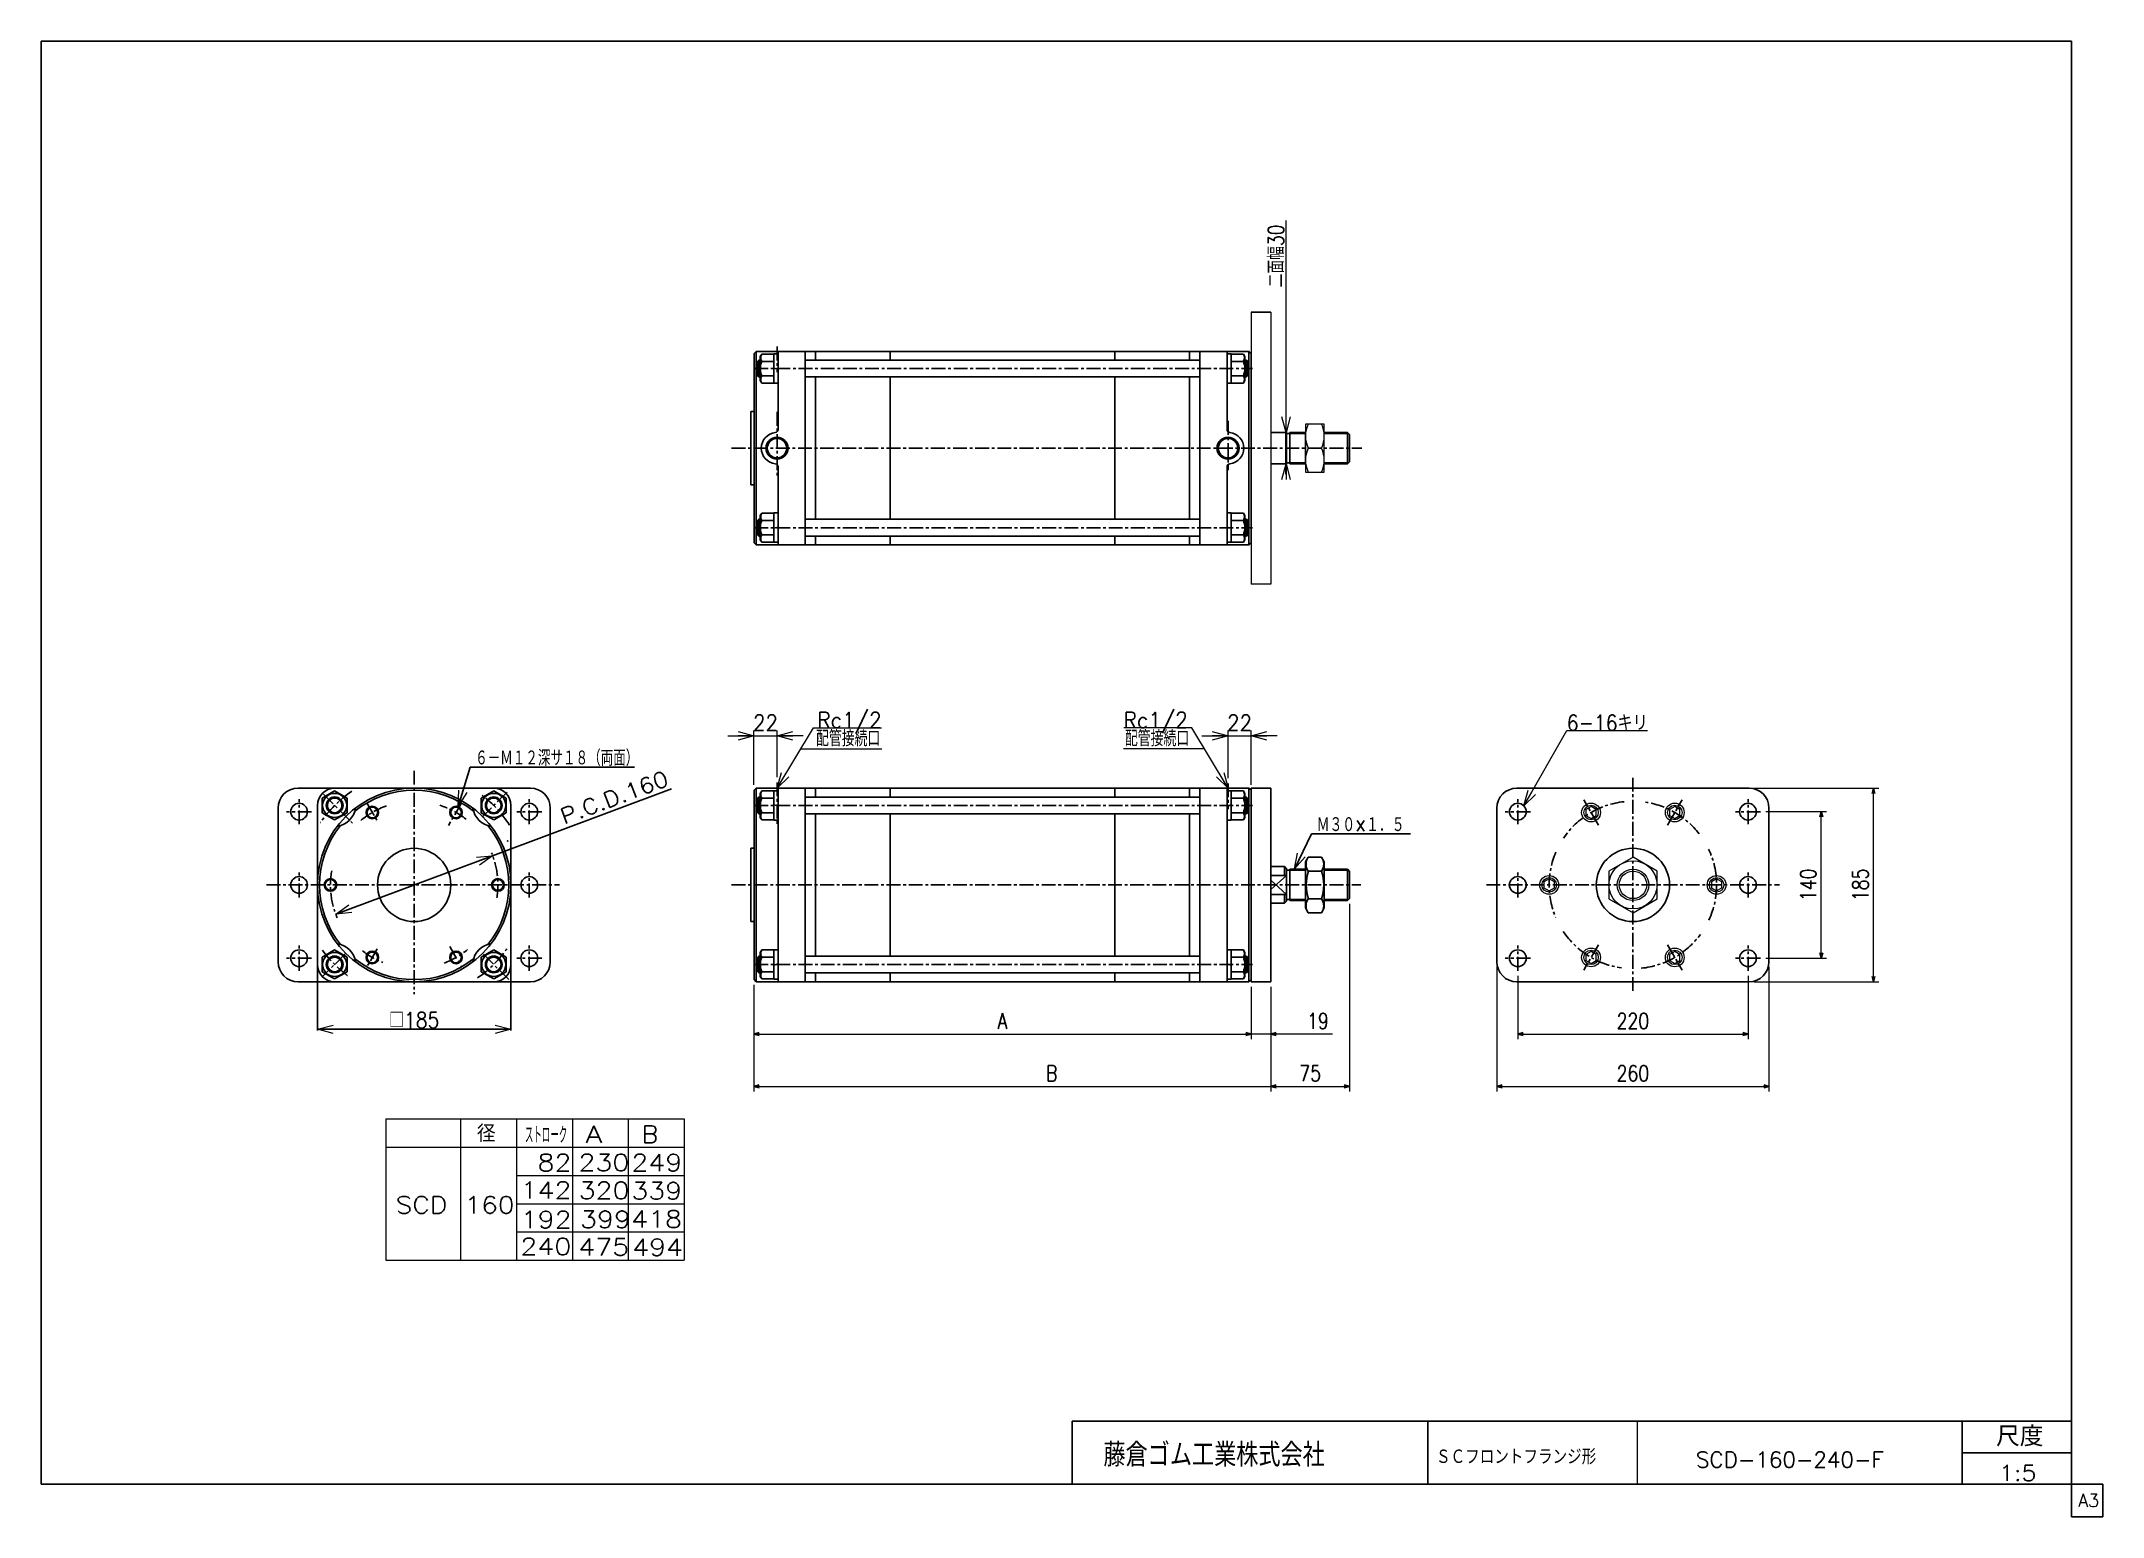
# Model space of a CAD drawing. Header units: millimetres. Extents: x -985 to 985, y -705 to 705.
import ezdxf
from ezdxf.enums import TextEntityAlignment as Align

# ---------------------------------------------------------------- set-up
doc = ezdxf.new("R2010")
doc.units = ezdxf.units.MM
doc.header["$LTSCALE"] = 0.416667
doc.header["$PDSIZE"] = 1
doc.linetypes.add('CENTER', pattern=[50.8, 31.75, -6.35, 6.35, -6.35])
doc.layers.add('ZUWAKU', color=7, linetype='Continuous')
doc.styles.add('dcStyle0', font='txt.shx', dxfattribs={"width": 0.80625, "bigfont": 'bigfont'})
doc.dimstyles.new('DaDimRotatedStyle', dxfattribs={"dimtxt": 15, "dimasz": 5.000003, "dimexe": 5, "dimexo": 1.666667, "dimgap": 5, "dimtad": 3, "dimdsep": 46, "dimtxsty": 'dcStyle0', "dimblk1": 'OPEN30', "dimblk2": 'OPEN30', "dimsah": 1, "dimcen": 0.09, "dimclrd": 4, "dimclre": 4, "dimclrt": 4, "dimadec": 0, "dimazin": 2, "dimtfac": 1, "dimtdec": 4, "dimtmove": 0, "dimatfit": 0, "dimfxl": 1, "dimarcsym": 0})

msp = doc.modelspace()

# ---------------------------------------------------------------- texts
at = {"color": 4, "style": 'dcStyle0'}
for s, rotation, width, p, p2 in [('二面幅30', 90, 0.714286, (202.495, 469.832), (202.495, 529.832)), ('P.C.D.160', 20.466829, 0.8, (-485.308, -43.457), (-384.126, -5.693))]:
    msp.add_text(s, height=15, rotation=rotation, dxfattribs=dict(at, width=width)).set_placement(p, p2, align=Align.FIT)
for s, height, width, p, p2 in [('Rc1/2', 15, 0.82, (-243.365, 48.794), (-181.865, 48.794)), ('Rc1/2', 15, 0.82, (49.215, 48.794), (110.715, 48.794)), ('配管接続口', 15, 0.683333, (-244.635, 31.235), (-183.135, 31.235)), ('配管接続口', 15, 0.683333, (50.485, 31.235), (111.985, 31.235)), ('６－Ｍ１２深サ１８（両面）', 15, 0.666667, (-570.382, 12.558), (-414.382, 12.558)), ('Ｍ３０×１．５', 15, 0.666667, (233.818, -51.167), (317.818, -51.167)), ('□185', 15, 0.761905, (-652.6, -237.952), (-604.6, -237.952)), ('   径', 16.2, 0.952381, (-615.614, -346.922), (-550.814, -346.922)), ('ストローク', 16.2, 0.416667, (-522.816, -348.28), (-482.316, -348.28)), ('SCD-160-240-F', 15, 0.92, (596.252, -657.862), (775.652, -657.862)), ('1:5', 15, 0.8, (885.687, -670.629), (921.687, -670.629))]:
    msp.add_text(s, height=height, dxfattribs=dict(at, width=width)).set_placement(p, p2, align=Align.FIT)
for s, p, p2 in [('A', (-464.893, -347.613), (-448.693, -347.613)), ('B', (-411.44, -347.613), (-395.24, -347.613)), ('82', (-510.722, -374.665), (-478.322, -374.665)), ('230', (-471.586, -374.549), (-422.986, -374.549)), ('249', (-421.002, -374.613), (-372.402, -374.613)), ('142', (-526.926, -401.022), (-478.326, -401.022)), ('320', (-471.474, -401.219), (-422.874, -401.219)), ('339', (-421.145, -401.613), (-372.545, -401.613)), ('SCD 160', (-646.166, -415.113), (-532.766, -415.113)), ('192', (-526.734, -429.121), (-478.134, -429.121)), ('399', (-470.087, -428.891), (-421.487, -428.891)), ('418', (-421.289, -428.613), (-372.689, -428.613)), ('240', (-527.107, -454.837), (-478.507, -454.837)), ('475', (-471.761, -455.219), (-423.161, -455.219)), ('494', (-420.308, -455.613), (-371.708, -455.613))]:
    msp.add_text(s, height=16.2, dxfattribs=at).set_placement(p, p2, align=Align.FIT)
at = {"layer": 'ZUWAKU', "color": 4, "style": 'dcStyle0'}
for s, height, width, p, p2 in [('尺度', 19, 0.991667, (883.075, -637.65), (928.295, -637.65)), ('藤倉ゴム工業株式会社', 22.5, 0.783333, (30.063, -657.036), (241.563, -657.036)), ('ＳＣフロントフランジ形', 14.5, 0.8, (347.837, -654.937), (500.957, -654.937))]:
    msp.add_text(s, height=height, dxfattribs=dict(at, width=width)).set_placement(p, p2, align=Align.FIT)
at = {"layer": 'ZUWAKU', "color": 7, "style": 'dcStyle0', "width": 0.8}
msp.add_text('A3', height=12.5, dxfattribs=at).set_placement((961.537, -695.625), (981.537, -695.625), align=Align.FIT)

# ---------------------------------------------------------------- blocks, each defined once
blk = doc.blocks.new('DC_GROUP_Φ160_1')
at = {"color": 4, "linetype": 'Continuous', "lineweight": 18}
for p, q in [((212.7, -86), (215.6, -70.8)), ((212.7, -86), (219.2, -72.5)), ((222.9, -74.3), (212.7, -86))]:
    blk.add_line(p, q, dxfattribs=at)
blk = doc.blocks.new('DC_GROUP_Φ160_2')
at = {"color": 4, "linetype": 'Continuous', "lineweight": 18}
for p, q in [((-586.5, -26.1), (-586, -10.6)), ((-586.5, -26.1), (-582.2, -11.8)), ((-578.3, -12.9), (-586.5, -26.1))]:
    blk.add_line(p, q, dxfattribs=at)
blk = doc.blocks.new('DC_GROUP_Φ160_3')
at = {"color": 4, "linetype": 'Continuous', "lineweight": 18}
for p, q in [((-569.1, -74.8), (-553.7, -73.3)), ((-553.7, -73.3), (-567.7, -78.5)), ((-553.7, -73.3), (-566.3, -82.3))]:
    blk.add_line(p, q, dxfattribs=at)
blk = doc.blocks.new('DC_GROUP_Φ160_4')
at = {"color": 4, "linetype": 'Continuous', "lineweight": 18}
for p, q in [((-703.6, -129.2), (-690.9, -120.2)), ((-703.6, -129.2), (-689.5, -124)), ((-688.1, -127.7), (-703.6, -129.2))]:
    blk.add_line(p, q, dxfattribs=at)
blk = doc.blocks.new('DC_GROUP_Φ160_5')
at = {"color": 4, "linetype": 'Continuous', "lineweight": 18}
for p, q in [((-721.1, -239.2), (-706.1, -235.1)), ((-706.1, -243.2), (-721.1, -239.2)), ((-721.1, -239.2), (-706.1, -239.2))]:
    blk.add_line(p, q, dxfattribs=at)
blk = doc.blocks.new('DC_GROUP_Φ160_6')
at = {"color": 4, "linetype": 'Continuous', "lineweight": 18}
for p, q in [((-551.1, -235.1), (-536.1, -239.2)), ((-536.1, -239.2), (-551.1, -243.2)), ((-536.1, -239.2), (-551.1, -239.2))]:
    blk.add_line(p, q, dxfattribs=at)
blk = doc.blocks.new('DC_GROUP_Φ160_7')
at = {"color": 4, "linetype": 'Continuous', "lineweight": 18}
for p, q in [((204.5, 331.2), (200.5, 346.2)), ((208.5, 346.2), (204.5, 331.2)), ((204.5, 331.2), (204.5, 346.2))]:
    blk.add_line(p, q, dxfattribs=at)
blk = doc.blocks.new('DC_GROUP_Φ160_8')
at = {"color": 4, "linetype": 'Continuous', "lineweight": 18}
for p, q in [((200.5, 286.2), (204.5, 301.2)), ((204.5, 301.2), (208.5, 286.2)), ((204.5, 301.2), (204.5, 286.2))]:
    blk.add_line(p, q, dxfattribs=at)
blk = doc.blocks.new('DC_GROUP_Φ160_9')
at = {"color": 4, "linetype": 'Continuous', "lineweight": 18}
for p, q in [((-281.9, -8.7), (-277.5, 6.2)), ((-281.9, -8.7), (-274.1, 4.1)), ((-270.7, 2), (-281.9, -8.7))]:
    blk.add_line(p, q, dxfattribs=at)
blk = doc.blocks.new('DC_GROUP_Φ160_10')
at = {"color": 4, "linetype": 'Continuous', "lineweight": 18}
for p, q in [((149.3, -8.7), (138.1, 2)), ((149.3, -8.7), (141.6, 4.1)), ((145, 6.2), (149.3, -8.7))]:
    blk.add_line(p, q, dxfattribs=at)
blk = doc.blocks.new('DC_GROUP_Φ160_11')
at = {"color": 4, "linetype": 'Continuous', "lineweight": 25}
for p, q in [((225.8, -74.7), (223.1, -79.2)), ((238.5, -74.7), (225.8, -74.7)), ((238.5, -74.7), (241.1, -79.2)), ((223.1, -79.2), (223.1, -123.2)), ((238.5, -88), (225.8, -88)), ((241.1, -79.2), (241.1, -123.2)), ((238.5, -114.5), (225.8, -114.5)), ((225.8, -127.8), (223.1, -123.2)), ((238.5, -127.8), (225.8, -127.8)), ((238.5, -127.8), (241.1, -123.2))]:
    blk.add_line(p, q, dxfattribs=at)
for centre, radius, start, end in [((235.5, -81.3), 11.8, 145.6111, 214.3889), ((228.8, -81.3), 11.8, 325.6111, 34.3889), ((267.7, -101.2), 43.9, 162.4111, 197.5889), ((196.6, -101.2), 43.9, 342.4111, 17.5889), ((235.5, -121.2), 11.8, 145.6111, 214.3889), ((228.8, -121.2), 11.8, 325.6111, 34.3889)]:
    blk.add_arc(centre, radius, start, end, dxfattribs=at)
blk = doc.blocks.new('DC_GROUP_Φ160_12')
at = {"color": 4, "linetype": 'Continuous', "lineweight": 25}
for p, q in [((-296.5, -163.4), (-297.9, -165.7)), ((-297.9, -165.7), (-297.9, -188.7)), ((-284.9, -163.4), (-296.5, -163.4)), ((-284.9, -170.3), (-296.5, -170.3)), ((-284.9, -163.2), (-284.9, -191.2)), ((-284.9, -163.2), (-280.9, -163.2)), ((-284.9, -163.4), (-284.9, -191.1)), ((-284.9, -177.8), (-280.9, -176.7)), ((-296.5, -191.1), (-297.9, -188.7)), ((-284.9, -184.2), (-296.5, -184.2)), ((-284.9, -191.1), (-296.5, -191.1)), ((-284.9, -191.2), (-280.9, -191.2))]:
    blk.add_line(p, q, dxfattribs=at)
for centre, radius, start, end in [((-279.6, -177.2), 18.3, 157.7807, 202.2193), ((-290.5, -166.9), 6.93, 150, 210), ((-290.5, -187.6), 6.93, 150, 210)]:
    blk.add_arc(centre, radius, start, end, dxfattribs=at)
blk = doc.blocks.new('DC_GROUP_Φ160_13')
at = {"color": 4, "linetype": 'Continuous', "lineweight": 25}
for p, q in [((152.1, -163.2), (148.1, -163.2)), ((152.1, -177.8), (148.1, -176.7)), ((152.1, -163.2), (152.1, -191.2)), ((152.1, -163.4), (152.1, -191.1)), ((152.1, -163.4), (163.8, -163.4)), ((152.1, -170.3), (163.8, -170.3)), ((163.8, -163.4), (165.1, -165.7)), ((165.1, -165.7), (165.1, -188.7)), ((152.1, -191.2), (148.1, -191.2)), ((152.1, -184.2), (163.8, -184.2)), ((152.1, -191.1), (163.8, -191.1)), ((163.8, -191.1), (165.1, -188.7))]:
    blk.add_line(p, q, dxfattribs=at)
for centre, radius, start, end in [((157.8, -166.9), 6.93, 330, 30), ((146.8, -177.2), 18.3, 337.7807, 22.2193), ((157.8, -187.6), 6.93, 330, 30)]:
    blk.add_arc(centre, radius, start, end, dxfattribs=at)
blk = doc.blocks.new('DC_GROUP_Φ160_14')
at = {"color": 4, "linetype": 'Continuous', "lineweight": 25}
for p, q in [((-296.5, -11.4), (-297.9, -13.7)), ((-297.9, -36.7), (-297.9, -13.7)), ((-284.9, -11.4), (-296.5, -11.4)), ((-284.9, -18.3), (-296.5, -18.3)), ((-284.9, -39.2), (-284.9, -11.2)), ((-284.9, -11.2), (-280.9, -11.2)), ((-284.9, -39.1), (-284.9, -11.4)), ((-296.5, -39.1), (-297.9, -36.7)), ((-284.9, -32.2), (-296.5, -32.2)), ((-284.9, -39.1), (-296.5, -39.1)), ((-284.9, -24.7), (-280.9, -25.8)), ((-284.9, -39.2), (-280.9, -39.2))]:
    blk.add_line(p, q, dxfattribs=at)
for centre, radius, start, end in [((-279.6, -25.2), 18.3, 157.7807, 202.2193), ((-290.5, -14.9), 6.93, 150, 210), ((-290.5, -35.6), 6.93, 150, 210)]:
    blk.add_arc(centre, radius, start, end, dxfattribs=at)
blk = doc.blocks.new('DC_GROUP_Φ160_15')
at = {"color": 4, "linetype": 'Continuous', "lineweight": 25}
for p, q in [((152.1, -11.2), (148.1, -11.2)), ((152.1, -39.2), (152.1, -11.2)), ((152.1, -39.1), (152.1, -11.4)), ((152.1, -11.4), (163.8, -11.4)), ((152.1, -18.3), (163.8, -18.3)), ((163.8, -11.4), (165.1, -13.7)), ((165.1, -36.7), (165.1, -13.7)), ((152.1, -24.7), (148.1, -25.8)), ((152.1, -39.2), (148.1, -39.2)), ((152.1, -32.2), (163.8, -32.2)), ((152.1, -39.1), (163.8, -39.1)), ((163.8, -39.1), (165.1, -36.7))]:
    blk.add_line(p, q, dxfattribs=at)
for centre, radius, start, end in [((157.8, -14.9), 6.93, 330, 30), ((146.8, -25.2), 18.3, 337.7807, 22.2193), ((157.8, -35.6), 6.93, 330, 30)]:
    blk.add_arc(centre, radius, start, end, dxfattribs=at)
blk = doc.blocks.new('DC_GROUP_Φ160_16')
at = {"color": 4, "linetype": 'Continuous', "lineweight": 25}
for p, q in [((-296.5, 254), (-297.9, 251.7)), ((-297.9, 251.7), (-297.9, 228.7)), ((-284.9, 254), (-296.5, 254)), ((-284.9, 247.1), (-296.5, 247.1)), ((-284.9, 254.2), (-284.9, 226.2)), ((-284.9, 254.2), (-280.9, 254.2)), ((-284.9, 254), (-284.9, 226.3)), ((-284.9, 239.6), (-280.9, 240.7)), ((-296.5, 226.3), (-297.9, 228.7)), ((-284.9, 233.2), (-296.5, 233.2)), ((-284.9, 226.3), (-296.5, 226.3)), ((-284.9, 226.2), (-280.9, 226.2))]:
    blk.add_line(p, q, dxfattribs=at)
for centre, radius, start, end in [((-279.6, 240.2), 18.3, 157.7807, 202.2193), ((-290.5, 250.6), 6.93, 150, 210), ((-290.5, 229.8), 6.93, 150, 210)]:
    blk.add_arc(centre, radius, start, end, dxfattribs=at)
blk = doc.blocks.new('DC_GROUP_Φ160_17')
at = {"color": 4, "linetype": 'Continuous', "lineweight": 25}
for p, q in [((152.1, 254.2), (148.1, 254.2)), ((152.1, 239.6), (148.1, 240.7)), ((152.1, 254.2), (152.1, 226.2)), ((152.1, 254), (152.1, 226.3)), ((152.1, 254), (163.8, 254)), ((152.1, 247.1), (163.8, 247.1)), ((163.8, 254), (165.1, 251.7)), ((165.1, 251.7), (165.1, 228.7)), ((152.1, 226.2), (148.1, 226.2)), ((152.1, 233.2), (163.8, 233.2)), ((152.1, 226.3), (163.8, 226.3)), ((163.8, 226.3), (165.1, 228.7))]:
    blk.add_line(p, q, dxfattribs=at)
for centre, radius, start, end in [((157.8, 250.6), 6.93, 330, 30), ((146.8, 240.2), 18.3, 337.7807, 22.2193), ((157.8, 229.8), 6.93, 330, 30)]:
    blk.add_arc(centre, radius, start, end, dxfattribs=at)
blk = doc.blocks.new('DC_GROUP_Φ160_18')
at = {"color": 4, "linetype": 'Continuous', "lineweight": 25}
for p, q in [((-296.5, 406), (-297.9, 403.7)), ((-297.9, 380.7), (-297.9, 403.7)), ((-284.9, 406), (-296.5, 406)), ((-284.9, 399.1), (-296.5, 399.1)), ((-284.9, 378.2), (-284.9, 406.2)), ((-284.9, 406.2), (-280.9, 406.2)), ((-284.9, 378.3), (-284.9, 406)), ((-296.5, 378.3), (-297.9, 380.7)), ((-284.9, 385.2), (-296.5, 385.2)), ((-284.9, 378.3), (-296.5, 378.3)), ((-284.9, 392.7), (-280.9, 391.6)), ((-284.9, 378.2), (-280.9, 378.2))]:
    blk.add_line(p, q, dxfattribs=at)
for centre, radius, start, end in [((-279.6, 392.2), 18.3, 157.7807, 202.2193), ((-290.5, 402.6), 6.93, 150, 210), ((-290.5, 381.8), 6.93, 150, 210)]:
    blk.add_arc(centre, radius, start, end, dxfattribs=at)
blk = doc.blocks.new('DC_GROUP_Φ160_19')
at = {"color": 4, "linetype": 'Continuous', "lineweight": 25}
for p, q in [((152.1, 406.2), (148.1, 406.2)), ((152.1, 378.2), (152.1, 406.2)), ((152.1, 378.3), (152.1, 406)), ((152.1, 406), (163.8, 406)), ((152.1, 399.1), (163.8, 399.1)), ((163.8, 406), (165.1, 403.7)), ((165.1, 380.7), (165.1, 403.7)), ((152.1, 392.7), (148.1, 391.6)), ((152.1, 378.2), (148.1, 378.2)), ((152.1, 385.2), (163.8, 385.2)), ((152.1, 378.3), (163.8, 378.3)), ((163.8, 378.3), (165.1, 380.7))]:
    blk.add_line(p, q, dxfattribs=at)
for centre, radius, start, end in [((157.8, 402.6), 6.93, 330, 30), ((146.8, 392.2), 18.3, 337.7807, 22.2193), ((157.8, 381.8), 6.93, 330, 30)]:
    blk.add_arc(centre, radius, start, end, dxfattribs=at)
blk = doc.blocks.new('DC_GROUP_Φ160_20')
at = {"color": 4, "linetype": 'Continuous', "lineweight": 13}
for p, q in [((241.1, 339.2), (223.1, 339.2)), ((223.1, 339.2), (223.1, 293.2)), ((241.1, 293.2), (241.1, 339.2)), ((225.8, 316.2), (238.5, 316.2)), ((223.1, 293.2), (241.1, 293.2))]:
    blk.add_line(p, q, dxfattribs=at)
for centre, start, end in [((249.5, 327.7), 154.1759, 205.8241), ((214.7, 327.7), 334.1759, 25.8241), ((249.5, 304.7), 154.1759, 205.8241), ((214.7, 304.7), 334.1759, 25.8241)]:
    blk.add_arc(centre, 26.4, start, end, dxfattribs=at)
blk = doc.blocks.new('DC_GROUP_Φ160_21')
at = {"color": 4, "linetype": 'Continuous', "lineweight": 13}
for p, q in [((536.1, -74.7), (513.1, -88)), ((559.1, -88), (536.1, -74.7)), ((513.1, -88), (513.1, -114.5)), ((559.1, -114.5), (559.1, -88)), ((513.1, -114.5), (536.1, -127.8)), ((536.1, -127.8), (559.1, -114.5))]:
    blk.add_line(p, q, dxfattribs=at)
for radius in [23, 15, 13.1]:
    blk.add_circle((536.1, -101.2), radius, dxfattribs=at)
blk = doc.blocks.new('DC_GROUP_Φ160_23')
at = {"color": 4, "linetype": 'Continuous', "lineweight": 18}
for p, q in [((431.8, -25.8), (435.8, -10.8)), ((431.8, -25.8), (439.3, -12.7)), ((442.8, -14.7), (431.8, -25.8))]:
    blk.add_line(p, q, dxfattribs=at)
blk = doc.blocks.new('DC_GROUP_Φ160_22')
at = {"color": 4, "linetype": 'Continuous', "lineweight": 13}
for p, q in [((431.8, -25.8), (472.9, 46.2)), ((472.9, 46.2), (549.9, 46.2))]:
    blk.add_line(p, q, dxfattribs=at)
at = {"linetype": 'Continuous'}
blk.add_blockref('DC_GROUP_Φ160_23', (0, 0), dxfattribs=at)
at = {"color": 4, "style": 'dcStyle0', "width": 0.80625}
blk.add_text('6-16キリ', height=15, dxfattribs=at).set_placement((472.9, 46.2), (550.3, 46.2), align=Align.FIT)
blk = doc.blocks.new('DC_GROUP_Φ160_25')
at = {"color": 4, "linetype": 'Continuous', "lineweight": 18}
for p, q in [((-281.9, 41.3), (-266.9, 45.3)), ((-266.9, 37.2), (-281.9, 41.3)), ((-281.9, 41.3), (-266.9, 41.3))]:
    blk.add_line(p, q, dxfattribs=at)
blk = doc.blocks.new('DC_GROUP_Φ160_26')
at = {"color": 4, "linetype": 'Continuous', "lineweight": 18}
for p, q in [((-318.9, 45.3), (-303.9, 41.3)), ((-303.9, 41.3), (-318.9, 37.2)), ((-303.9, 41.3), (-318.9, 41.3))]:
    blk.add_line(p, q, dxfattribs=at)
blk = doc.blocks.new('DC_GROUP_Φ160_24')
at = {"color": 4, "linetype": 'Continuous', "lineweight": 13}
for p, q in [((-328.9, 41.3), (-303.9, 41.3)), ((-303.9, -5.7), (-303.9, 46.3)), ((-303.9, 41.3), (-281.9, 41.3)), ((-281.9, 1.8), (-281.9, 46.3)), ((-256.9, 41.3), (-281.9, 41.3))]:
    blk.add_line(p, q, dxfattribs=at)
at = {"linetype": 'Continuous'}
for name in ['DC_GROUP_Φ160_26', 'DC_GROUP_Φ160_25']:
    blk.add_blockref(name, (0, 0), dxfattribs=at)
at = {"color": 4, "style": 'dcStyle0', "width": 0.8}
blk.add_text('22', height=15, dxfattribs=at).set_placement((-304.9, 46.3), (-280.9, 46.3), align=Align.FIT)
blk = doc.blocks.new('DC_GROUP_Φ160_28')
at = {"color": 4, "linetype": 'Continuous', "lineweight": 18}
for p, q in [((171.1, 41.3), (186.1, 45.3)), ((186.1, 37.2), (171.1, 41.3)), ((171.1, 41.3), (186.1, 41.3))]:
    blk.add_line(p, q, dxfattribs=at)
blk = doc.blocks.new('DC_GROUP_Φ160_29')
at = {"color": 4, "linetype": 'Continuous', "lineweight": 18}
for p, q in [((134.1, 45.3), (149.1, 41.3)), ((149.1, 41.3), (134.1, 37.2)), ((149.1, 41.3), (134.1, 41.3))]:
    blk.add_line(p, q, dxfattribs=at)
blk = doc.blocks.new('DC_GROUP_Φ160_27')
at = {"color": 4, "linetype": 'Continuous', "lineweight": 13}
for p, q in [((124.1, 41.3), (149.1, 41.3)), ((149.1, 0.8), (149.1, 46.3)), ((149.1, 41.3), (171.1, 41.3)), ((171.1, -5.7), (171.1, 46.3)), ((196.1, 41.3), (171.1, 41.3))]:
    blk.add_line(p, q, dxfattribs=at)
at = {"linetype": 'Continuous'}
for name in ['DC_GROUP_Φ160_29', 'DC_GROUP_Φ160_28']:
    blk.add_blockref(name, (0, 0), dxfattribs=at)
at = {"color": 4, "style": 'dcStyle0', "width": 0.8}
blk.add_text('22', height=15, dxfattribs=at).set_placement((148.1, 46.3), (172.1, 46.3), align=Align.FIT)
blk = doc.blocks.new('DC_GROUP_Φ160_30')
at = {"color": 4, "linetype": 'Continuous', "lineweight": 25}
for radius in [6, 5.1]:
    blk.add_circle((-708.6, -101.2), radius, dxfattribs=at)
blk = doc.blocks.new('DC_GROUP_Φ160_31')
at = {"color": 4, "linetype": 'Continuous', "lineweight": 25}
for radius in [6, 5.1]:
    blk.add_circle((-668.6, -170.5), radius, dxfattribs=at)
blk = doc.blocks.new('DC_GROUP_Φ160_32')
at = {"color": 4, "linetype": 'Continuous', "lineweight": 25}
for radius in [6, 5.1]:
    blk.add_circle((-588.6, -170.5), radius, dxfattribs=at)
blk = doc.blocks.new('DC_GROUP_Φ160_33')
at = {"color": 4, "linetype": 'Continuous', "lineweight": 25}
for radius in [6, 5.1]:
    blk.add_circle((-548.6, -101.2), radius, dxfattribs=at)
blk = doc.blocks.new('DC_GROUP_Φ160_34')
at = {"color": 4, "linetype": 'Continuous', "lineweight": 25}
for radius in [6, 5.1]:
    blk.add_circle((-588.6, -32), radius, dxfattribs=at)
blk = doc.blocks.new('DC_GROUP_Φ160_35')
at = {"color": 4, "linetype": 'Continuous', "lineweight": 25}
for radius in [6, 5.1]:
    blk.add_circle((-668.6, -32), radius, dxfattribs=at)
blk = doc.blocks.new('DC_GROUP_Φ160_36')
at = {"color": 4, "linetype": 'Continuous', "lineweight": 25}
for p, q in [((-552.6, -163.4), (-564.6, -170.3)), ((-564.6, -170.3), (-564.6, -184.2)), ((-540.6, -170.3), (-552.6, -163.4)), ((-540.6, -184.2), (-540.6, -170.3)), ((-564.6, -184.2), (-552.6, -191.1)), ((-552.6, -191.1), (-540.6, -184.2))]:
    blk.add_line(p, q, dxfattribs=at)
for radius in [11.5, 8, 7]:
    blk.add_circle((-552.6, -177.2), radius, dxfattribs=at)
blk = doc.blocks.new('DC_GROUP_Φ160_37')
at = {"color": 4, "linetype": 'Continuous', "lineweight": 25}
for p, q in [((-704.6, -163.4), (-716.6, -170.3)), ((-716.6, -170.3), (-716.6, -184.2)), ((-692.6, -170.3), (-704.6, -163.4)), ((-692.6, -184.2), (-692.6, -170.3)), ((-716.6, -184.2), (-704.6, -191.1)), ((-704.6, -191.1), (-692.6, -184.2))]:
    blk.add_line(p, q, dxfattribs=at)
for radius in [11.5, 8, 7]:
    blk.add_circle((-704.6, -177.2), radius, dxfattribs=at)
blk = doc.blocks.new('DC_GROUP_Φ160_38')
at = {"color": 4, "linetype": 'Continuous', "lineweight": 25}
for p, q in [((-704.6, -11.4), (-716.6, -18.3)), ((-716.6, -18.3), (-716.6, -32.2)), ((-692.6, -18.3), (-704.6, -11.4)), ((-692.6, -32.2), (-692.6, -18.3)), ((-716.6, -32.2), (-704.6, -39.1)), ((-704.6, -39.1), (-692.6, -32.2))]:
    blk.add_line(p, q, dxfattribs=at)
for radius in [11.5, 8, 7]:
    blk.add_circle((-704.6, -25.2), radius, dxfattribs=at)
blk = doc.blocks.new('DC_GROUP_Φ160_39')
at = {"color": 4, "linetype": 'Continuous', "lineweight": 25}
for p, q in [((-552.6, -11.4), (-564.6, -18.3)), ((-564.6, -18.3), (-564.6, -32.2)), ((-540.6, -18.3), (-552.6, -11.4)), ((-540.6, -32.2), (-540.6, -18.3)), ((-564.6, -32.2), (-552.6, -39.1)), ((-552.6, -39.1), (-540.6, -32.2))]:
    blk.add_line(p, q, dxfattribs=at)
for radius in [11.5, 8, 7]:
    blk.add_circle((-552.6, -25.2), radius, dxfattribs=at)
blk = doc.blocks.new('DC_GROUP_Φ160_40')
at = {"color": 4, "linetype": 'Continuous', "lineweight": 13}
for p, q in [((456, -95.5), (451, -98.4)), ((451, -98.4), (451, -104.1)), ((461, -98.4), (456, -95.5)), ((461, -104.1), (461, -98.4)), ((451, -104.1), (456, -107)), ((456, -107), (461, -104.1))]:
    blk.add_line(p, q, dxfattribs=at)
for radius in [9, 6.92]:
    blk.add_circle((456, -101.2), radius, dxfattribs=at)
blk = doc.blocks.new('DC_GROUP_Φ160_41')
at = {"color": 4, "linetype": 'Continuous', "lineweight": 13}
for p, q in [((616, -95.5), (611, -98.4)), ((611, -98.4), (611, -104.1)), ((621, -98.4), (616, -95.5)), ((621, -104.1), (621, -98.4)), ((611, -104.1), (616, -107)), ((616, -107), (621, -104.1))]:
    blk.add_line(p, q, dxfattribs=at)
for radius in [9, 6.92]:
    blk.add_circle((616, -101.2), radius, dxfattribs=at)
blk = doc.blocks.new('DC_GROUP_Φ160_42')
at = {"color": 4, "linetype": 'Continuous', "lineweight": 13}
for p, q in [((496, -164.8), (491, -167.6)), ((491, -167.6), (491, -173.4)), ((491, -173.4), (496, -176.3)), ((501, -167.6), (496, -164.8)), ((496, -176.3), (501, -173.4)), ((501, -173.4), (501, -167.6))]:
    blk.add_line(p, q, dxfattribs=at)
for radius in [9, 6.92]:
    blk.add_circle((496, -170.5), radius, dxfattribs=at)
blk = doc.blocks.new('DC_GROUP_Φ160_43')
at = {"color": 4, "linetype": 'Continuous', "lineweight": 13}
for p, q in [((496, -26.2), (491, -29.1)), ((491, -29.1), (491, -34.8)), ((491, -34.8), (496, -37.7)), ((501, -29.1), (496, -26.2)), ((496, -37.7), (501, -34.8)), ((501, -34.8), (501, -29.1))]:
    blk.add_line(p, q, dxfattribs=at)
for radius in [9, 6.92]:
    blk.add_circle((496, -32), radius, dxfattribs=at)
blk = doc.blocks.new('DC_GROUP_Φ160_44')
at = {"color": 4, "linetype": 'Continuous', "lineweight": 13}
for p, q in [((576, -26.2), (571, -29.1)), ((571, -29.1), (571, -34.8)), ((571, -34.8), (576, -37.7)), ((581, -29.1), (576, -26.2)), ((576, -37.7), (581, -34.8)), ((581, -34.8), (581, -29.1))]:
    blk.add_line(p, q, dxfattribs=at)
for radius in [9, 6.92]:
    blk.add_circle((576, -32), radius, dxfattribs=at)
blk = doc.blocks.new('DC_GROUP_Φ160_45')
at = {"color": 4, "linetype": 'Continuous', "lineweight": 13}
for p, q in [((576, -164.8), (571, -167.6)), ((571, -167.6), (571, -173.4)), ((571, -173.4), (576, -176.3)), ((581, -167.6), (576, -164.8)), ((576, -176.3), (581, -173.4)), ((581, -173.4), (581, -167.6))]:
    blk.add_line(p, q, dxfattribs=at)
for radius in [9, 6.92]:
    blk.add_circle((576, -170.5), radius, dxfattribs=at)
blk = doc.blocks.new('_OPEN30')
at = {"color": 0, "linetype": 'ByBlock', "lineweight": -2}
for p, q in [((-1, 0.267949), (0, 0)), ((0, 0), (-1, -0.267949)), ((0, 0), (-1, 0))]:
    blk.add_line(p, q, dxfattribs=at)
blk = doc.blocks.new('*D46')
at = {"color": 4, "linetype": 'Continuous', "lineweight": 13}
for p, q in [((-303.9, -196.7), (-303.9, -248.7)), ((171.1, -198.7), (171.1, -248.7)), ((-303.9, -243.7), (171.1, -243.7))]:
    blk.add_line(p, q, dxfattribs=at)
at = {"color": 4, "xscale": 5.000004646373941, "yscale": 4.999982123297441}
for p, rotation in [((-303.9, -243.7), 180), ((171.1, -243.7), 360)]:
    blk.add_blockref('_OPEN30', p, dxfattribs=dict(at, rotation=rotation))
at = {"color": 4, "insert": (-66.4, -238.7), "char_height": 15, "width": 32.812, "attachment_point": 8, "style": 'dcStyle0'}
blk.add_mtext('\\T1.00;A', dxfattribs=at)
blk = doc.blocks.new('*D47')
at = {"color": 4, "linetype": 'Continuous', "lineweight": 13}
for p, q in [((171.1, -198.7), (171.1, -248.7)), ((190.1, -198.7), (190.1, -248.7)), ((162.8, -243.7), (171.1, -243.7)), ((190.1, -243.7), (171.1, -243.7)), ((248.8, -243.7), (190.1, -243.7))]:
    blk.add_line(p, q, dxfattribs=at)
at = {"color": 4, "xscale": 5.000004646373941, "yscale": 4.999982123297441}
for p, rotation in [((171.1, -243.7), 360), ((190.1, -243.7), 180)]:
    blk.add_blockref('_OPEN30', p, dxfattribs=dict(at, rotation=rotation))
at = {"color": 4, "insert": (224.6, -238.7), "char_height": 15, "width": 46.875, "attachment_point": 7, "style": 'dcStyle0'}
blk.add_mtext('\\T1.00;19', dxfattribs=at)
blk = doc.blocks.new('*D48')
at = {"color": 4, "linetype": 'Continuous', "lineweight": 13}
for p, q in [((265.1, -119.2), (265.1, -298.7)), ((-303.9, -196.7), (-303.9, -298.7)), ((-303.9, -293.7), (265.1, -293.7))]:
    blk.add_line(p, q, dxfattribs=at)
at = {"color": 4, "xscale": 5.000004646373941, "yscale": 4.999982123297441}
for p, rotation in [((-303.9, -293.7), 180), ((265.1, -293.7), 360)]:
    blk.add_blockref('_OPEN30', p, dxfattribs=dict(at, rotation=rotation))
at = {"color": 4, "insert": (-19.4, -288.7), "char_height": 15, "width": 32.812, "attachment_point": 8, "style": 'dcStyle0'}
blk.add_mtext('\\T1.00;B', dxfattribs=at)
blk = doc.blocks.new('*D49')
at = {"color": 4, "linetype": 'Continuous', "lineweight": 13}
for p, q in [((426, -188.2), (426, -248.7)), ((646, -188.2), (646, -248.7)), ((426, -243.7), (646, -243.7))]:
    blk.add_line(p, q, dxfattribs=at)
at = {"color": 4, "xscale": 5.000004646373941, "yscale": 4.999982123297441}
for p, rotation in [((426, -243.7), 180), ((646, -243.7), 360)]:
    blk.add_blockref('_OPEN30', p, dxfattribs=dict(at, rotation=rotation))
at = {"color": 4, "insert": (536, -238.7), "char_height": 15, "width": 60.938, "attachment_point": 8, "style": 'dcStyle0'}
blk.add_mtext('\\T1.00;220', dxfattribs=at)
blk = doc.blocks.new('*D50')
at = {"color": 4, "linetype": 'Continuous', "lineweight": 13}
for p, q in [((406, -179.7), (406, -298.7)), ((666, -179.7), (666, -298.7)), ((406, -293.7), (666, -293.7))]:
    blk.add_line(p, q, dxfattribs=at)
at = {"color": 4, "xscale": 5.000004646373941, "yscale": 4.999982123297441}
for p, rotation in [((406, -293.7), 180), ((666, -293.7), 360)]:
    blk.add_blockref('_OPEN30', p, dxfattribs=dict(at, rotation=rotation))
at = {"color": 4, "insert": (536, -288.7), "char_height": 15, "width": 60.938, "attachment_point": 8, "style": 'dcStyle0'}
blk.add_mtext('\\T1.00;260', dxfattribs=at)
blk = doc.blocks.new('*D51')
at = {"color": 4, "linetype": 'Continuous', "lineweight": 13}
for p, q in [((663, -31.2), (721, -31.2)), ((716, -171.2), (716, -31.2)), ((663, -171.2), (721, -171.2))]:
    blk.add_line(p, q, dxfattribs=at)
at = {"color": 4, "xscale": 5.000004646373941, "yscale": 4.999982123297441}
for p, rotation in [((716, -31.2), 90), ((716, -171.2), 270)]:
    blk.add_blockref('_OPEN30', p, dxfattribs=dict(at, rotation=rotation))
at = {"color": 4, "insert": (711, -101.2), "char_height": 15, "width": 60.938, "attachment_point": 8, "rotation": 90, "style": 'dcStyle0'}
blk.add_mtext('\\T1.00;140', dxfattribs=at)
blk = doc.blocks.new('*D52')
at = {"color": 4, "linetype": 'Continuous', "lineweight": 13}
for p, q in [((652, -8.7), (771, -8.7)), ((766, -193.7), (766, -8.7)), ((652, -193.7), (771, -193.7))]:
    blk.add_line(p, q, dxfattribs=at)
at = {"color": 4, "xscale": 5.000004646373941, "yscale": 4.999982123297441}
for p, rotation in [((766, -8.7), 90), ((766, -193.7), 270)]:
    blk.add_blockref('_OPEN30', p, dxfattribs=dict(at, rotation=rotation))
at = {"color": 4, "insert": (761, -101.2), "char_height": 15, "width": 60.938, "attachment_point": 8, "rotation": 90, "style": 'dcStyle0'}
blk.add_mtext('\\T1.00;185', dxfattribs=at)
blk = doc.blocks.new('*D53')
at = {"color": 4, "linetype": 'Continuous', "lineweight": 13}
for p, q in [((265.1, -119.2), (265.1, -298.7)), ((190.1, -248.7), (190.1, -298.7)), ((190.1, -293.7), (265.1, -293.7))]:
    blk.add_line(p, q, dxfattribs=at)
at = {"color": 4, "xscale": 5.000004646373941, "yscale": 4.999982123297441}
for p, rotation in [((190.1, -293.7), 180), ((265.1, -293.7), 360)]:
    blk.add_blockref('_OPEN30', p, dxfattribs=dict(at, rotation=rotation))
at = {"color": 4, "insert": (227.6, -288.7), "char_height": 15, "width": 46.875, "attachment_point": 8, "style": 'dcStyle0'}
blk.add_mtext('\\T1.00;75', dxfattribs=at)

# ---------------------------------------------------------------- dimensions: what is measured, and where the dimension line sits
at = {"linetype": 'Continuous', "lineweight": 13}
for base, p1, p2, picture, middle in [((766.004, -8.745), (650.337, -193.745), (650.337, -8.745), '*D52', (766.004, -101.245)), ((716.004, -31.245), (661.337, -171.245), (661.337, -31.245), '*D51', (716.004, -101.245))]:
    dim = msp.add_linear_dim(base=base, p1=p1, p2=p2, angle=90, dimstyle='DaDimRotatedStyle', override={"dimtxt": 15, "dimasz": 5.000003, "dimexe": 5, "dimexo": 1.666667, "dimgap": 5, "dimtad": 3, "dimtih": 0, "dimtoh": 0, "dimdec": 2, "dimzin": 8, "dimtxsty": 'dcStyle0', "dimblk1": 'OPEN30', "dimblk2": 'OPEN30', "dimsah": 1, "dimclrd": 4, "dimclre": 4, "dimclrt": 4, "dimazin": 2, "dimtofl": 1, "dimatfit": 0, "dimtolj": 0, "dimtzin": 8}, dxfattribs=at)
    dim.commit()
    dim.dimension.update_dxf_attribs({"geometry": picture, "text_midpoint": middle})
for base, p2, text, picture, middle in [((265.125, -293.745), (265.125, -117.578), 'B', '*D48', (-19.375, -293.745)), ((171.125, -243.745), (171.125, -197.078), 'A', '*D46', (-66.375, -243.745))]:
    dim = msp.add_linear_dim(base=base, p1=(-303.875, -195.078), p2=p2, text=text, dimstyle='DaDimRotatedStyle', override={"dimtxt": 15, "dimasz": 5.000003, "dimexe": 5, "dimexo": 1.666667, "dimgap": 5, "dimtad": 3, "dimtih": 0, "dimtoh": 0, "dimdec": 2, "dimzin": 8, "dimtxsty": 'dcStyle0', "dimblk1": 'OPEN30', "dimblk2": 'OPEN30', "dimsah": 1, "dimclrd": 4, "dimclre": 4, "dimclrt": 4, "dimazin": 2, "dimtofl": 1, "dimatfit": 0, "dimtolj": 0, "dimtzin": 8}, dxfattribs=at)
    dim.commit()
    dim.dimension.update_dxf_attribs({"geometry": picture, "text_midpoint": middle})
for base, p1, p2, picture, middle in [((265.125, -293.745), (190.125, -247.078), (265.125, -117.578), '*D53', (227.625, -293.745)), ((666.004, -293.745), (406.004, -178.078), (666.004, -178.078), '*D50', (536.004, -293.745)), ((646.004, -243.745), (426.004, -186.578), (646.004, -186.578), '*D49', (536.004, -243.745)), ((171.125, -243.745), (190.125, -197.078), (171.125, -197.078), '*D47', (235.864, -243.745))]:
    dim = msp.add_linear_dim(base=base, p1=p1, p2=p2, dimstyle='DaDimRotatedStyle', override={"dimtxt": 15, "dimasz": 5.000003, "dimexe": 5, "dimexo": 1.666667, "dimgap": 5, "dimtad": 3, "dimtih": 0, "dimtoh": 0, "dimdec": 2, "dimzin": 8, "dimtxsty": 'dcStyle0', "dimblk1": 'OPEN30', "dimblk2": 'OPEN30', "dimsah": 1, "dimclrd": 4, "dimclre": 4, "dimclrt": 4, "dimazin": 2, "dimtofl": 1, "dimatfit": 0, "dimtolj": 0, "dimtzin": 8}, dxfattribs=at)
    dim.commit()
    dim.dimension.update_dxf_attribs({"geometry": picture, "text_midpoint": middle})

# ---------------------------------------------------------------- linework, layer by layer
at = {"color": 4, "linetype": 'Continuous', "lineweight": 13}
for p, q in [((204.495, 533.682), (204.495, 331.165)), ((171.125, 446.165), (171.125, 186.165)), ((190.125, 446.165), (190.125, 186.165)), ((204.495, 301.165), (204.495, 331.165)), ((204.495, 291.165), (204.495, 301.165)), ((190.125, 186.165), (171.125, 186.165)), ((-281.875, -8.745), (-247.002, 48.794)), ((-247.002, 48.794), (-181.94, 48.794)), ((114.451, 48.794), (49.389, 48.794)), ((149.325, -8.745), (114.451, 48.794)), ((-259.065, 28.891), (-181.657, 28.891)), ((126.515, 28.891), (49.107, 28.891)), ((-655.7, -324.876), (-370.552, -324.876)), ((-655.7, -324.876), (-655.7, -459.876)), ((-584.367, -324.876), (-584.367, -459.876)), ((-530.913, -324.876), (-530.913, -459.876)), ((-477.459, -324.876), (-477.459, -459.876)), ((-424.005, -324.876), (-424.005, -459.876)), ((-370.552, -324.876), (-370.552, -459.876)), ((-655.7, -351.876), (-370.552, -351.876)), ((-530.913, -378.876), (-370.552, -378.876)), ((-530.787, -405.876), (-370.552, -405.876)), ((-530.913, -432.876), (-370.552, -432.876)), ((-655.7, -459.876), (-370.552, -459.876))]:
    msp.add_line(p, q, dxfattribs=at)
at = {"color": 4, "linetype": 'Continuous', "lineweight": 25}
for p, q in [((190.125, 446.165), (171.125, 446.165)), ((-301.875, 408.665), (-303.875, 406.665)), ((-303.875, 316.165), (-303.875, 406.665)), ((169.325, 408.665), (-301.875, 408.665)), ((-301.875, 316.165), (-301.875, 408.665)), ((-300.875, 398.665), (-299.375, 400.165)), ((-300.875, 385.665), (-300.875, 398.665)), ((-300.375, 399.165), (-297.875, 399.165)), ((-297.875, 400.165), (-299.375, 400.165)), ((-299.375, 384.165), (-299.375, 400.165)), ((-280.875, 334.053), (-280.875, 408.665)), ((-254.875, 316.165), (-254.875, 408.665)), ((-254.875, 400.165), (122.325, 400.165)), ((-245.175, 401.316), (-245.175, 408.665)), ((-245.175, 400.165), (-245.175, 408.665)), ((-173.775, 400.165), (-173.775, 408.665)), ((40.825, 400.165), (40.825, 408.665)), ((112.225, 400.165), (112.225, 408.665)), ((122.125, 408.665), (122.125, 316.165)), ((148.125, 408.665), (148.125, 334.053)), ((165.125, 400.165), (166.625, 400.165)), ((167.625, 399.165), (165.125, 399.165)), ((168.125, 398.665), (166.625, 400.165)), ((166.625, 384.165), (166.625, 400.165)), ((168.125, 385.665), (168.125, 398.665)), ((171.125, 406.665), (169.125, 408.665)), ((169.125, 408.665), (169.125, 316.165)), ((171.125, 316.165), (171.125, 406.665)), ((-300.875, 385.665), (-299.375, 384.165)), ((-300.375, 385.165), (-297.875, 385.165)), ((-297.875, 384.165), (-299.375, 384.165)), ((-254.875, 384.165), (122.325, 384.165)), ((-245.175, 316.165), (-245.175, 384.165)), ((-173.775, 316.165), (-173.775, 384.165)), ((40.825, 316.165), (40.825, 384.165)), ((112.225, 316.165), (112.225, 384.165)), ((167.625, 385.165), (165.125, 385.165)), ((165.125, 384.165), (166.625, 384.165)), ((168.125, 385.665), (166.625, 384.165)), ((-306.875, 351.165), (-306.875, 281.165)), ((-306.875, 351.165), (-303.875, 351.165)), ((-303.875, 316.165), (-303.875, 225.665)), ((-301.875, 316.165), (-301.875, 223.665)), ((-254.875, 316.165), (-254.875, 223.665)), ((-245.175, 316.165), (-245.175, 248.165)), ((-173.775, 316.165), (-173.775, 248.165)), ((40.825, 316.165), (40.825, 248.165)), ((112.225, 316.165), (112.225, 248.165)), ((122.125, 223.665), (122.125, 316.165)), ((169.125, 223.665), (169.125, 316.165)), ((171.125, 316.165), (171.125, 225.665)), ((190.125, 331.165), (205.125, 331.165)), ((205.125, 331.165), (205.125, 301.165)), ((205.125, 330.165), (208.05, 330.165)), ((208.05, 331.165), (223.136, 331.165)), ((208.05, 330.165), (223.136, 330.165)), ((208.125, 331.165), (208.125, 301.165)), ((223.136, 331.165), (223.136, 301.165)), ((241.136, 331.165), (263.125, 331.165)), ((241.136, 330.165), (264.125, 330.165)), ((265.125, 329.165), (263.125, 331.165)), ((263.125, 331.165), (263.125, 301.165)), ((265.125, 329.165), (265.125, 303.165)), ((-280.875, 298.276), (-280.875, 223.665)), ((148.125, 223.665), (148.125, 298.276)), ((190.125, 301.165), (205.125, 301.165)), ((205.125, 302.165), (208.05, 302.165)), ((208.125, 302.165), (223.136, 302.165)), ((208.125, 301.165), (223.136, 301.165)), ((241.136, 302.165), (264.125, 302.165)), ((241.136, 301.165), (263.125, 301.165)), ((265.125, 303.165), (263.125, 301.165)), ((-306.875, 281.165), (-303.875, 281.165)), ((-300.875, 246.665), (-299.375, 248.165)), ((-300.875, 246.665), (-300.875, 233.665)), ((-300.375, 247.165), (-297.875, 247.165)), ((-297.875, 248.165), (-299.375, 248.165)), ((-299.375, 248.165), (-299.375, 232.165)), ((-254.875, 248.165), (122.325, 248.165)), ((165.125, 248.165), (166.625, 248.165)), ((167.625, 247.165), (165.125, 247.165)), ((168.125, 246.665), (166.625, 248.165)), ((166.625, 248.165), (166.625, 232.165)), ((168.125, 246.665), (168.125, 233.665)), ((-301.875, 223.665), (-303.875, 225.665)), ((169.325, 223.665), (-301.875, 223.665)), ((-300.875, 233.665), (-299.375, 232.165)), ((-300.375, 233.165), (-297.875, 233.165)), ((-297.875, 232.165), (-299.375, 232.165)), ((-254.875, 232.165), (122.325, 232.165)), ((-245.175, 232.165), (-245.175, 223.665)), ((-245.175, 231.014), (-245.175, 223.665)), ((-173.775, 232.165), (-173.775, 223.665)), ((40.825, 232.165), (40.825, 223.665)), ((112.225, 232.165), (112.225, 223.665)), ((167.625, 233.165), (165.125, 233.165)), ((165.125, 232.165), (166.625, 232.165)), ((168.125, 233.665), (166.625, 232.165)), ((171.125, 225.665), (169.125, 223.665)), ((-586.54, -26.12), (-575.182, 11.358)), ((-575.182, 11.358), (-418.095, 11.358)), ((-739.6, -8.745), (-517.6, -8.745)), ((-704.6, -8.745), (-552.6, -8.745)), ((-553.65, -73.272), (-382.621, -9.439)), ((-301.875, -8.745), (-303.875, -10.745)), ((-303.875, -101.245), (-303.875, -10.745)), ((169.325, -8.745), (-301.875, -8.745)), ((-301.875, -101.245), (-301.875, -8.745)), ((-300.875, -18.745), (-299.375, -17.245)), ((-300.875, -31.745), (-300.875, -18.745)), ((-300.375, -18.245), (-297.875, -18.245)), ((-297.875, -17.245), (-299.375, -17.245)), ((-299.375, -33.245), (-299.375, -17.245)), ((-280.875, -101.245), (-280.875, -8.745)), ((-254.875, -8.745), (-254.875, -193.745)), ((-254.875, -17.245), (122.325, -17.245)), ((-245.175, -16.094), (-245.175, -8.745)), ((-245.175, -17.245), (-245.175, -8.745)), ((-173.775, -17.245), (-173.775, -8.745)), ((40.825, -17.245), (40.825, -8.745)), ((112.225, -17.245), (112.225, -8.745)), ((122.125, -8.745), (122.125, -101.245)), ((148.125, -8.745), (148.125, -101.245)), ((165.125, -17.245), (166.625, -17.245)), ((167.625, -18.245), (165.125, -18.245)), ((168.125, -18.745), (166.625, -17.245)), ((166.625, -33.245), (166.625, -17.245)), ((168.125, -31.745), (168.125, -18.745)), ((171.125, -10.745), (169.125, -8.745)), ((169.125, -8.745), (169.125, -101.245)), ((171.125, -8.745), (190.125, -8.745)), ((171.125, -193.745), (171.125, -8.745)), ((171.125, -101.245), (171.125, -10.745)), ((190.125, -8.745), (190.125, -193.745)), ((425.004, -8.745), (647.004, -8.745)), ((-758.6, -174.745), (-758.6, -27.745)), ((-721.1, -25.245), (-721.1, -177.245)), ((-536.1, -25.245), (-536.1, -177.245)), ((-498.6, -27.745), (-498.6, -174.745)), ((-300.875, -31.745), (-299.375, -33.245)), ((-300.375, -32.245), (-297.875, -32.245)), ((-297.875, -33.245), (-299.375, -33.245)), ((-254.875, -33.245), (122.325, -33.245)), ((-245.175, -101.245), (-245.175, -33.245)), ((-173.775, -101.245), (-173.775, -33.245)), ((40.825, -101.245), (40.825, -33.245)), ((112.225, -101.245), (112.225, -33.245)), ((167.625, -32.245), (165.125, -32.245)), ((165.125, -33.245), (166.625, -33.245)), ((168.125, -31.745), (166.625, -33.245)), ((406.004, -174.745), (406.004, -27.745)), ((666.004, -27.745), (666.004, -174.745)), ((212.696, -86.034), (229.018, -52.367)), ((229.018, -52.367), (323.36, -52.367)), ((-553.65, -73.272), (-703.55, -129.218)), ((-306.875, -66.245), (-306.875, -136.245)), ((-306.875, -66.245), (-303.875, -66.245)), ((190.125, -83.745), (203.125, -83.745)), ((190.125, -92.245), (205.125, -92.245)), ((205.125, -92.245), (190.125, -105.745)), ((190.125, -96.745), (205.125, -110.245)), ((205.125, -85.745), (203.125, -83.745)), ((203.125, -83.745), (203.125, -92.245)), ((205.125, -85.745), (203.125, -83.745)), ((205.125, -85.745), (205.125, -116.745)), ((205.125, -87.245), (208.05, -87.245)), ((208.05, -86.245), (223.136, -86.245)), ((208.05, -87.245), (223.136, -87.245)), ((208.125, -86.245), (208.125, -116.245)), ((241.136, -86.245), (263.125, -86.245)), ((241.136, -87.245), (264.125, -87.245)), ((265.125, -88.245), (263.125, -86.245)), ((263.125, -86.245), (263.125, -116.245)), ((265.125, -88.245), (265.125, -114.245)), ((-303.875, -101.245), (-303.875, -191.745)), ((-301.875, -101.245), (-301.875, -193.745)), ((-280.875, -101.245), (-280.875, -193.745)), ((-245.175, -101.245), (-245.175, -169.245)), ((-173.775, -101.245), (-173.775, -169.245)), ((40.825, -101.245), (40.825, -169.245)), ((112.225, -101.245), (112.225, -169.245)), ((122.125, -193.745), (122.125, -101.245)), ((148.125, -193.745), (148.125, -101.245)), ((169.125, -193.745), (169.125, -101.245)), ((171.125, -101.245), (171.125, -191.745)), ((205.125, -110.245), (190.125, -110.245)), ((203.125, -110.245), (203.125, -118.745)), ((205.125, -116.745), (203.125, -118.745)), ((205.125, -115.245), (208.125, -115.245)), ((208.125, -115.245), (223.136, -115.245)), ((208.125, -116.245), (223.136, -116.245)), ((241.136, -115.245), (264.125, -115.245)), ((241.136, -116.245), (263.125, -116.245)), ((265.125, -114.245), (263.125, -116.245)), ((-306.875, -136.245), (-303.875, -136.245)), ((190.125, -118.745), (203.125, -118.745)), ((-300.875, -170.745), (-299.375, -169.245)), ((-300.875, -170.745), (-300.875, -183.745)), ((-300.375, -170.245), (-297.875, -170.245)), ((-297.875, -169.245), (-299.375, -169.245)), ((-299.375, -169.245), (-299.375, -185.245)), ((-254.875, -169.245), (122.325, -169.245)), ((165.125, -169.245), (166.625, -169.245)), ((167.625, -170.245), (165.125, -170.245)), ((168.125, -170.745), (166.625, -169.245)), ((166.625, -169.245), (166.625, -185.245)), ((168.125, -170.745), (168.125, -183.745)), ((-517.6, -193.745), (-739.6, -193.745)), ((-721.1, -178.445), (-721.1, -240.352)), ((-704.6, -193.745), (-552.6, -193.745)), ((-536.1, -178.445), (-536.1, -240.352)), ((-301.875, -193.745), (-303.875, -191.745)), ((169.325, -193.745), (-301.875, -193.745)), ((-300.875, -183.745), (-299.375, -185.245)), ((-300.375, -184.245), (-297.875, -184.245)), ((-297.875, -185.245), (-299.375, -185.245)), ((-254.875, -185.245), (122.325, -185.245)), ((-245.175, -185.245), (-245.175, -193.745)), ((-245.175, -186.396), (-245.175, -193.745)), ((-173.775, -185.245), (-173.775, -193.745)), ((40.825, -185.245), (40.825, -193.745)), ((112.225, -185.245), (112.225, -193.745)), ((167.625, -184.245), (165.125, -184.245)), ((165.125, -185.245), (166.625, -185.245)), ((168.125, -183.745), (166.625, -185.245)), ((171.125, -191.745), (169.125, -193.745)), ((190.125, -193.745), (171.125, -193.745)), ((647.004, -193.745), (425.004, -193.745)), ((-721.1, -239.152), (-536.1, -239.152))]:
    msp.add_line(p, q, dxfattribs=at)
at = {"color": 4, "linetype": 'CENTER', "lineweight": 25}
for p, q in [((-281.875, 413.226), (-281.875, 388.695)), ((-303.577, 392.165), (172.498, 392.165)), ((-281.875, 350.78), (-281.875, 289.678)), ((149.125, 342.18), (149.125, 295.197)), ((-325.312, 316.165), (277.114, 316.165)), ((-303.577, 240.165), (172.498, 240.165)), ((-628.6, 7.824), (-628.6, -205.593)), ((536.004, 1.255), (536.004, -203.745)), ((-738.6, -43.245), (-738.6, -19.245)), ((-715.403, -14.443), (-687.709, -42.137)), ((-539.84, -12.484), (-563.688, -36.333)), ((-518.6, -43.245), (-518.6, -19.245)), ((-281.875, -3.224), (-281.875, -43.446)), ((149.125, -4.184), (149.125, -28.715)), ((426.004, -43.245), (426.004, -19.245)), ((646.004, -43.245), (646.004, -19.245)), ((-726.6, -31.245), (-750.6, -31.245)), ((-673.561, -23.37), (-663.109, -41.474)), ((-583.272, -22.734), (-595.838, -44.499)), ((-506.6, -31.245), (-530.6, -31.245)), ((-303.577, -25.245), (172.498, -25.245)), ((438.004, -31.245), (414.004, -31.245)), ((503.004, -44.087), (489.004, -19.839)), ((569.004, -44.087), (583.004, -19.839)), ((658.004, -31.245), (634.004, -31.245)), ((-738.6, -113.245), (-738.6, -89.245)), ((-518.6, -113.245), (-518.6, -89.245)), ((426.004, -113.245), (426.004, -89.245)), ((646.004, -113.245), (646.004, -89.245)), ((-769.74, -101.245), (-489.706, -101.245)), ((-325.312, -101.245), (275.993, -101.245)), ((396.004, -101.245), (676.004, -101.245)), ((-726.6, -171.245), (-750.6, -171.245)), ((-738.6, -183.245), (-738.6, -159.245)), ((-694.468, -167.113), (-716.777, -189.421)), ((-663.839, -162.28), (-673.207, -178.506)), ((-594.647, -160.054), (-583.734, -178.956)), ((-562.313, -167.533), (-538.273, -191.572)), ((-506.6, -171.245), (-530.6, -171.245)), ((-518.6, -183.245), (-518.6, -159.245)), ((-303.577, -177.245), (172.498, -177.245)), ((438.004, -171.245), (414.004, -171.245)), ((426.004, -183.245), (426.004, -159.245)), ((503.004, -158.403), (489.004, -182.651)), ((569.004, -158.403), (583.004, -182.651)), ((658.004, -171.245), (634.004, -171.245)), ((646.004, -183.245), (646.004, -159.245))]:
    msp.add_line(p, q, dxfattribs=at)
at = {"color": 4, "linetype": 'Continuous', "lineweight": 25}
for centre, radius in [((-281.875, 316.165), 10.495), ((-281.875, 316.165), 9.295), ((149.125, 316.165), 10.495), ((149.125, 316.165), 9.295), ((-628.6, -101.245), 92.5), ((-738.6, -31.245), 8), ((-518.6, -31.245), 8), ((426.004, -31.245), 8), ((646.004, -31.245), 8), ((-628.6, -101.245), 35), ((536.004, -101.245), 35), ((-738.6, -101.245), 8), ((-518.6, -101.245), 8), ((426.004, -101.245), 8), ((646.004, -101.245), 8), ((-738.6, -171.245), 8), ((-518.6, -171.245), 8), ((426.004, -171.245), 8), ((646.004, -171.245), 8)]:
    msp.add_circle(centre, radius, dxfattribs=at)
for centre, radius, start, end in [((-281.875, 316.165), 15, 96.37937, 263.62063), ((-283.875, 334.053), 3, 276.37937, 0), ((151.125, 334.053), 3, 180, 263.62063), ((149.125, 316.165), 15, 276.37937, 83.62063), ((-283.875, 298.276), 3, 0, 83.62063), ((151.125, 298.276), 3, 96.37937, 180), ((-739.6, -27.745), 19, 90, 180), ((-704.6, -25.245), 16.5, 90, 180), ((-628.6, -101.245), 90.5, 51.122972, 128.877028), ((-552.6, -25.245), 16.5, 0, 90), ((-517.6, -27.745), 19, 0, 90), ((425.004, -27.745), 19, 90, 180), ((647.004, -27.745), 19, 0, 90), ((-704.614, -25.231), 20, 277.250758, 352.749242), ((-552.586, -25.231), 20, 187.250758, 262.749242), ((-628.6, -101.245), 90.5, 141.122972, 218.877028), ((-628.6, -101.245), 90.5, 321.122972, 38.877028), ((-704.614, -177.259), 20, 7.250758, 82.749242), ((-552.586, -177.259), 20, 97.250758, 172.749242), ((-739.6, -174.745), 19, 180, 270), ((-704.6, -177.245), 16.5, 180, 270), ((-628.6, -101.245), 90.5, 231.122972, 308.877028), ((-552.6, -177.245), 16.5, 270, 0), ((-517.6, -174.745), 19, 270, 0), ((425.004, -174.745), 19, 180, 270), ((647.004, -174.745), 19, 270, 0)]:
    msp.add_arc(centre, radius, start, end, dxfattribs=at)
at = {"color": 4, "linetype": 'CENTER', "lineweight": 25}
for centre, radius, start, end in [((-628.6, -101.245), 107.5, 123.663294, 146.3064), ((-628.6, -101.245), 107.5, 32.184902, 52.820468), ((-628.6, -101.245), 80, 109.376688, 129.539968), ((-628.6, -101.245), 80, 51.705347, 72.255726), ((536.004, -101.245), 80, 96.0082, 146.119845), ((536.004, -101.245), 80, 37.710102, 81.69641), ((-628.6, -101.245), 80, 351.0834, 22.610987), ((536.004, -101.245), 80, 157.050666, 202.936771), ((536.004, -101.245), 80, 335.214992, 25.422366), ((-628.6, -101.245), 80, 170.177599, 203.020722), ((536.004, -101.245), 80, 213.766356, 262.195535), ((536.004, -101.245), 80, 275.747705, 323.768169), ((-628.6, -101.245), 107.5, 215.397753, 234.717504), ((-628.6, -101.245), 80, 231.803223, 247.949327), ((-628.6, -101.245), 80, 291.005988, 309.407152), ((-628.6, -101.245), 107.5, 304.342228, 326.132268)]:
    msp.add_arc(centre, radius, start, end, dxfattribs=at)
at = {"color": 4, "linetype": 'Continuous'}
msp.add_point((-539.38, -59.295), dxfattribs=at)
at = {"layer": 'ZUWAKU', "color": 5, "linetype": 'Continuous', "lineweight": 25}
for p, q in [((-985, -673.75), (-985, 705)), ((955, 705), (-985, 705)), ((955, -705), (955, 705)), ((985, -673.75), (-985, -673.75)), ((985, -705), (985, -673.75)), ((955, -705), (985, -705))]:
    msp.add_line(p, q, dxfattribs=at)
at = {"layer": 'ZUWAKU', "color": 4, "linetype": 'Continuous', "lineweight": 25}
for p, q in [((0, -613.75), (955, -613.75)), ((0, -673.75), (0, -613.75)), ((340, -613.75), (340, -673.75)), ((850.675, -673.75), (850.675, -613.75)), ((850.675, -643.75), (955, -643.75))]:
    msp.add_line(p, q, dxfattribs=at)
at = {"layer": 'ZUWAKU', "color": 4, "linetype": 'Continuous', "lineweight": 13}
msp.add_line((540, -613.75), (540, -673.75), dxfattribs=at)

# ---------------------------------------------------------------- block references
at = {"linetype": 'Continuous'}
for name in ['DC_GROUP_Φ160_18', 'DC_GROUP_Φ160_19', 'DC_GROUP_Φ160_7', 'DC_GROUP_Φ160_20', 'DC_GROUP_Φ160_8', 'DC_GROUP_Φ160_16', 'DC_GROUP_Φ160_17', 'DC_GROUP_Φ160_24', 'DC_GROUP_Φ160_27', 'DC_GROUP_Φ160_22', 'DC_GROUP_Φ160_9', 'DC_GROUP_Φ160_10', 'DC_GROUP_Φ160_38', 'DC_GROUP_Φ160_2', 'DC_GROUP_Φ160_39', 'DC_GROUP_Φ160_14', 'DC_GROUP_Φ160_15', 'DC_GROUP_Φ160_35', 'DC_GROUP_Φ160_34', 'DC_GROUP_Φ160_43', 'DC_GROUP_Φ160_44', 'DC_GROUP_Φ160_3', 'DC_GROUP_Φ160_1', 'DC_GROUP_Φ160_11', 'DC_GROUP_Φ160_21', 'DC_GROUP_Φ160_30', 'DC_GROUP_Φ160_33', 'DC_GROUP_Φ160_40', 'DC_GROUP_Φ160_41', 'DC_GROUP_Φ160_4', 'DC_GROUP_Φ160_37', 'DC_GROUP_Φ160_31', 'DC_GROUP_Φ160_32', 'DC_GROUP_Φ160_36', 'DC_GROUP_Φ160_12', 'DC_GROUP_Φ160_13', 'DC_GROUP_Φ160_42', 'DC_GROUP_Φ160_45', 'DC_GROUP_Φ160_5', 'DC_GROUP_Φ160_6']:
    msp.add_blockref(name, (0, 0), dxfattribs=at)

msp.set_redraw_order([(e.dxf.handle, doc.entitydb.next_handle()) for e in msp.query("TEXT MTEXT ATTDEF DIMENSION ARC_DIMENSION")])  # texts and dimensions are drawn at this point

doc.saveas('drawing.dxf')
